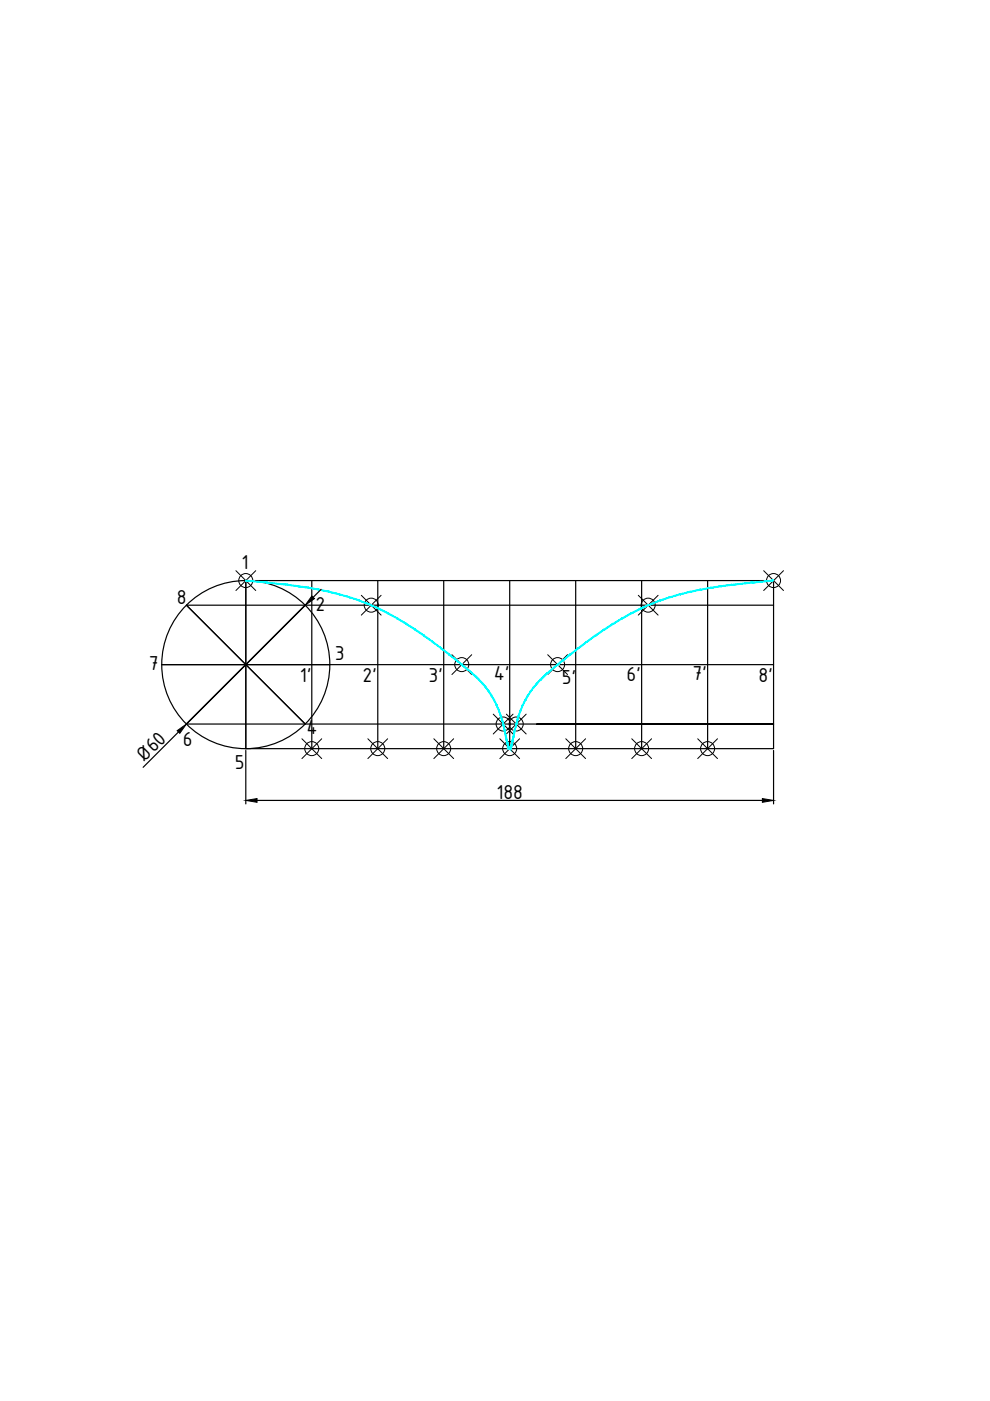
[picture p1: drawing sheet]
<svg xmlns="http://www.w3.org/2000/svg" width="210mm" height="297mm" viewBox="0 0 210 297" stroke-linecap="round" stroke-linejoin="round" font-family="sans-serif">
<defs><g id="words">
<g font-size="4.6">
<text x="51.2" y="120.6">1</text>
<text x="37.5" y="128">8</text>
<text x="66.9" y="129.6">2</text>
<text x="31.6" y="142">7</text>
<text x="71" y="140">3</text>
<text x="63.6" y="144.7">1'</text>
<text x="76.9" y="144.7">2'</text>
<text x="90.9" y="144.7">3'</text>
<text x="104.7" y="144.3">4'</text>
<text x="119.1" y="145.1">5'</text>
<text x="132.8" y="144.4">6'</text>
<text x="146.8" y="144.3">7'</text>
<text x="160.8" y="144.5">8'</text>
<text x="65" y="155.7">4</text>
<text x="30.5" y="161.9" transform="rotate(-45 30.5 161.9)">Ø60</text>
<text x="38.7" y="158.2">6</text>
<text x="49.8" y="163">5</text>
<text x="105.2" y="169.3">188</text>
</g>
</g></defs>
<!-- layer: 0 -->
<g fill="none" stroke="#000" stroke-width=".25">
<path d="M52.1 123.1h111.9v35.6h-111.9zM64.7 128.3l-25.2 25.2h124.5h-50.2M66.1 123.1v35.6M68.1 125l-1.7 1.6M80.1 123.1v35.6M94.1 123.1v35.6M108.1 123.1v35.6M122.1 123.1v35.6M136 123.1v35.6M150 123.1v35.6M164 128.3h-124.5l25.2 25.2M34.3 140.9h129.7"/>
<path d="M37.8 155.2l-7.5 7.5M52.1 159.1v11.3M164 159.1v11.3M54.5 169.7h107.1"/>
<circle cx="52.1" cy="140.9" r="17.8"/>
</g>
<g fill="none" stroke="#000" stroke-width=".21">
<path d="M50 121l4.2 4.2M54.2 121l-4.2 4.2M76.6 126.2l4.2 4.2M80.8 126.2l-4.2 4.2M95.8 138.8l4.2 4.2M100 138.8l-4.2 4.2M116.1 138.8l4.2 4.2M120.3 138.8l-4.2 4.2M135.3 126.2l4.2 4.2M139.5 126.2l-4.2 4.2M161.9 121l4.2 4.2M166.1 121l-4.2 4.2"/>
<path d="M64 156.6l4.2 4.2M68.2 156.6l-4.2 4.2M78 156.6l4.2 4.2M82.2 156.6l-4.2 4.2M92 156.6l4.2 4.2M96.2 156.6l-4.2 4.2M104.6 151.4l4.2 4.2M106 156.6l4.2 4.2M107.4 151.4l4.2 4.2M108.8 151.4l-4.2 4.2M110.2 156.6l-4.2 4.2M111.6 151.4l-4.2 4.2"/>
<path d="M120 156.6l4.2 4.2M124.2 156.6l-4.2 4.2M133.9 156.6l4.2 4.2M138.1 156.6l-4.2 4.2M147.9 156.6l4.2 4.2M152.1 156.6l-4.2 4.2"/>
<circle cx="52.1" cy="123.1" r="1.49"/>
<circle cx="78.7" cy="128.3" r="1.49"/>
<circle cx="137.4" cy="128.3" r="1.49"/>
<circle cx="164" cy="123.1" r="1.49"/>
<circle cx="66.1" cy="158.7" r="1.49"/>
<circle cx="80.1" cy="158.7" r="1.49"/>
<circle cx="94.1" cy="158.7" r="1.49"/>
<circle cx="97.9" cy="140.9" r="1.49"/>
<circle cx="106.7" cy="153.5" r="1.49"/>
<circle cx="108.1" cy="158.7" r="1.49"/>
<circle cx="109.5" cy="153.5" r="1.49"/>
<circle cx="118.2" cy="140.9" r="1.49"/>
<circle cx="122.1" cy="158.7" r="1.49"/>
<circle cx="136" cy="158.7" r="1.49"/>
<circle cx="150" cy="158.7" r="1.49"/>
</g>
<g fill="#0ff" stroke="#0ff" stroke-width=".21">
<path d="M108.1 158.6l.1 .2h-.1z"/>
<path d="M52.1 123v.2l4.5 .2zM52.1 123.2l4.5 .2v.2zM56.6 123.4v.2l4.4 .3zM56.6 123.6l4.4 .3v.2zM61 123.9v.2l2.2 .1zM61 124.1l2.2 .1v.2zM63.2 124.2v.2l2.3 .1zM63.2 124.4l2.3 .1-.1 .2zM65.5 124.5l-.1 .2 2.2 .2zM65.4 124.7l2.2 .2v.2zM67.6 124.9v.2l2.2 .3zM67.6 125.1l2.2 .3v.2zM69.8 125.4v.2l2.1 .3zM69.8 125.6l2.1 .3v.2zM71.9 125.9v.2l2.2 .4zM71.9 126.1l2.2 .4-.1 .2zM74.1 126.5l-.1 .2 2.2 .5zM74 126.7l2.2 .5-.1 .2zM76.2 127.2l-.1 .2 2.6 .8zM76.1 127.4l2.6 .8v.2zM78.7 128.2v.2l1.6 .5zM78.7 128.4l1.6 .5-.1 .2zM80.3 128.9l-.1 .2 2.1 .8zM80.2 129.1l2.1 .8-.1 .2zM82.3 129.9l-.1 .2 2.1 .9zM82.2 130.1l2.1 .9-.1 .2zM84.3 131l-.1 .2 2 1zM84.2 131.2l2 1-.1 .2zM86.2 132.2l-.1 .2 2 1zM86.1 132.4l2 1-.1 .2zM88.1 133.4l-.1 .2 2 1.1zM88 133.6l2 1.1-.1 .2zM90 134.7l-.1 .2 1.9 1.1zM89.9 134.9l1.9 1.1-.1 .2zM91.8 136l-.1 .2 1.9 1.1zM91.7 136.2l1.9 1.1-.2 .2zM93.6 137.3l-.2 .2 1.9 1.2zM93.4 137.5l1.9 1.2-.1 .1zM95.3 138.7l-.1 .1 1.8 1.2zM95.2 138.8l1.8 1.2-.2 .2zM97 140l-.2 .2 1.2 .6zM96.8 140.2l1.2 .6-.2 .2zM98 140.8l-.2 .2 2.4 1.7zM97.8 141l2.4 1.7-.2 .1zM100.2 142.7l-.2 .1 .9 .5zM100 142.8l.9 .5-.1 .2zM100.9 143.3l-.1 .2 .8 .6zM100.8 143.5l.8 .6-.1 .1zM101.6 144.1l-.1 .1 .8 .6zM101.5 144.2l.8 .6-.1 .1zM102.2 144.9l.8 .7-.7-.8zM102.2 144.9l.8 .7-.1 .1zM102.9 145.7l.8 .8-.7-.9zM102.9 145.7l.8 .8-.2 .1zM103.5 146.6l.8 .8-.6-.9zM103.5 146.6l.8 .8-.2 .1zM104.1 147.5l.8 .9-.6-1zM104.1 147.5l.8 .9-.2 .1zM104.7 148.5l.7 1-.5-1.1zM104.7 148.5l.7 1-.2 .1zM105.2 149.6l.7 1.1-.5-1.2zM105.2 149.6l.7 1.1h-.2zM105.7 150.7l.6 1.2-.4-1.2zM105.7 150.7l.6 1.2-.2 .1zM106.1 152l.4 .6-.2-.7zM106.1 152l.4 .6-.2 .1zM106.3 152.7l.5 .8-.3-.9zM106.3 152.7l.5 .8h-.2zM106.6 153.5l.5 1.3-.3-1.3zM106.6 153.5l.5 1.3h-.2zM106.9 154.8l.5 1.5-.3-1.5zM106.9 154.8l.5 1.5h-.2zM107.2 156.3l.3 .6-.1-.6zM107.2 156.3l.3 .6-.2 .1zM107.3 157l.4 .5-.2-.6zM107.3 157l.4 .5-.2 .1zM107.5 157.6l.3 .4-.1-.5zM107.5 157.6l.3 .4-.2 .1zM107.6 158.1l.3 .1-.1-.2zM107.6 158.1l.3 .1-.2 .1zM107.7 158.3l.2 .1v-.2zM107.7 158.3l.2 .1h-.2zM107.7 158.4l.3 .1-.1-.1zM107.7 158.4l.3 .1-.2 .1zM107.8 158.6h.2zM107.8 158.6h.2l-.1 .1zM107.9 158.7l.2-.1zM107.9 158.7l.2-.1-.1 .2zM108.1 158.6l-.1 .2h.1z"/>
<path d="M108.1 158.6l.1 .2zM108.1 158.6l.2 .1-.1 .1zM108.2 158.5l.1 .2zM108.2 158.5l.1 .1v.1zM108.2 158.4v.1l.1 .1zM108.2 158.4h.2l-.1 .2zM108.3 158.2l-.1 .2h.2zM108.3 158.2l.2 .1-.1 .1zM108.3 158v.2l.2 .1zM108.3 158l.2 .1v.2zM108.5 157.5l-.2 .5 .2 .1zM108.5 157.5l.2 .1-.2 .5zM108.6 156.9l-.1 .6 .2 .1zM108.6 156.9l.2 .1-.1 .6zM108.7 156.3l-.1 .6 .2 .1zM108.7 156.3h.2l-.1 .7zM109.1 154.8l-.4 1.5h.2zM109.1 154.8h.2l-.4 1.5zM109.4 153.5l-.3 1.3h.2zM109.4 153.5h.2l-.3 1.3zM109.6 152.6l-.2 .9h.2zM109.6 152.6l.2 .1-.2 .8zM109.8 151.9l-.2 .7 .2 .1zM109.8 151.9l.2 .1-.2 .7zM110.3 150.7l-.5 1.2 .2 .1zM110.3 150.7h.1l-.4 1.3zM110.7 149.5l-.4 1.2h.1zM110.7 149.5l.2 .1-.5 1.1zM111.3 148.4l-.6 1.1 .2 .1zM111.3 148.4l.2 .1-.6 1.1zM111.8 147.4l-.5 1 .2 .1zM111.8 147.4l.2 .1-.5 1zM112.5 146.5l-.7 .9 .2 .1zM112.5 146.5l.1 .1-.6 .9zM113.1 145.6l-.6 .9 .1 .1zM113.1 145.6l.2 .1-.7 .9zM113.8 144.8l-.7 .8 .2 .1zM113.8 144.8l.1 .1-.6 .8zM114.5 144.1l-.7 .7 .1 .1zM114.5 144.1l.2 .1-.8 .7zM114.5 144.1l.2 .1 .5-.9zM115.2 143.3l.2 .2-.7 .7zM115.2 143.3l.2 .2 .6-.8zM116 142.7l.1 .1-.7 .7zM116 142.7l.1 .1 2.1-2zM116.1 142.8l2.1-2 .1 .2zM118.2 140.8l.1 .2 .9-1zM119.2 140l.1 .2-1 .8zM119.2 140l.1 .2 1.6-1.5zM119.3 140.2l1.6-1.5 .1 .1zM120.9 138.7l.1 .1 1.6-1.5zM121 138.8l1.6-1.5 .1 .2zM122.6 137.3l.1 .2 1.6-1.5zM122.7 137.5l1.6-1.5 .2 .2zM124.3 136l.2 .2 1.7-1.5zM124.5 136.2l1.7-1.5 .1 .2zM126.2 134.7l.1 .2 1.7-1.5zM126.3 134.9l1.7-1.5 .1 .2zM128 133.4l.1 .2 1.8-1.4zM128.1 133.6l1.8-1.4 .1 .2zM129.9 132.2l.1 .2 1.9-1.4zM130 132.4l1.9-1.4 .1 .2zM131.9 131l.1 .2 1.8-1.3zM132 131.2l1.8-1.3 .1 .2zM133.8 129.9l.1 .2 2-1.2zM133.9 130.1l2-1.2v.2zM135.9 128.9v.2l1.5-.9zM135.9 129.1l1.5-.9 .1 .2zM137.4 128.2l.1 .2 2.5-1.2zM137.5 128.4l2.5-1.2v.2zM140 127.2v.2l2.1-.9zM140 127.4l2.1-.9v.2zM142.1 126.5v.2l2.1-.8zM142.1 126.7l2.1-.8v.2zM144.2 125.9v.2l2.1-.7zM144.2 126.1l2.1-.7 .1 .2zM146.3 125.4l.1 .2 2.1-.7zM146.4 125.6l2.1-.7v.2zM148.5 124.9v.2l2.2-.6zM148.5 125.1l2.2-.6v.2zM150.7 124.5v.2l2.2-.5zM150.7 124.7l2.2-.5v.2zM152.9 124.2v.2l2.2-.5zM152.9 124.4l2.2-.5v.2zM155.1 123.9v.2l4.4-.7zM155.1 124.1l4.4-.7 .1 .2zM159.5 123.4l.1 .2 4.4-.6zM159.6 123.6l4.4-.6v.2z"/>
</g>
<path d="M66.1 126.4l.6 .5-2 1.4zM37.6 154.9l1.9-1.4-1.4 2zM52.1 169.7l2.4-.4v.8zM161.6 169.3l2.4 .4-2.4 .4z" fill="#000" stroke="#000" stroke-width=".21"/>
<use href="#words"/>
</svg>
